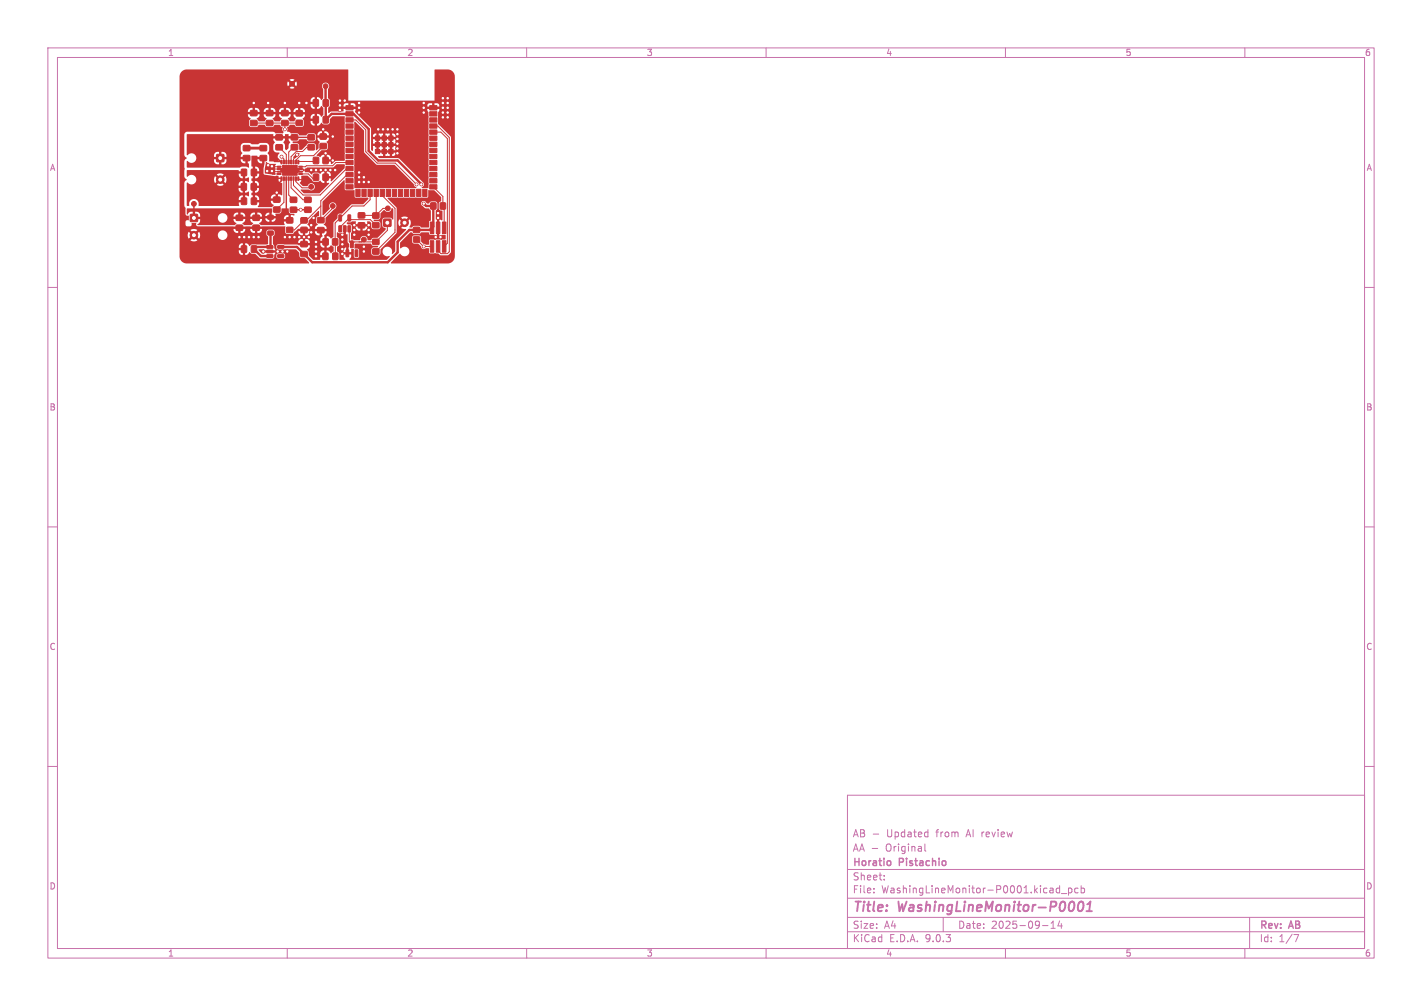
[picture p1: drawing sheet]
<svg xmlns="http://www.w3.org/2000/svg" width="297mm" height="210mm" viewBox="0 0 297 210" stroke-linecap="round" stroke-linejoin="round" font-family="sans-serif">
<defs><g id="words">
<g font-size="2.8" fill="#c872ab">
<text x="178" y="190.9">Title:</text>
<text x="187.7" y="190.9">WashingLineMonitor-P0001</text>
</g>
<g font-size="2.1" fill="#c872ab">
<text x="178" y="178">AA -</text>
<text x="178" y="175">AB -</text>
<text x="185" y="178">Original</text>
<text x="185.2" y="175">Updated</text>
<text x="195.7" y="175">from</text>
<text x="202.1" y="175">AI review</text>
<text x="178" y="184">Sheet:</text>
<text x="178" y="181.2">Horatio</text>
<text x="187.9" y="181.2">Pistachio</text>
<text x="178" y="186.7">File:</text>
<text x="184.1" y="186.7">WashingLineMonitor-P0001.kicad_pcb</text>
<text x="178" y="196.9">KiCad</text>
<text x="178" y="194.1">Size:</text>
<text x="184.7" y="194.1">A4</text>
<text x="185.7" y="196.9">E.D.A.</text>
<text x="193.3" y="196.9">9.0.3</text>
<text x="200" y="194.1">Date:</text>
<text x="207" y="194.1">2025-09-14</text>
<text x="263" y="194.3">Rev:</text>
<text x="263" y="196.9">Id:</text>
<text x="267.1" y="196.9">1/7</text>
<text x="269.4" y="194.3">AB</text>
</g>
<g font-size="1.8" fill="#c872ab">
<text x="35" y="11.9">1</text>
<text x="85" y="11.9">2</text>
<text x="135" y="11.9">3</text>
<text x="185" y="11.9">4</text>
<text x="235" y="11.9">5</text>
<text x="285" y="11.9">6</text>
<text x="10.3" y="35.9">A</text>
<text x="285.4" y="35.9">A</text>
<text x="10.3" y="85.9">B</text>
<text x="285.3" y="85.9">B</text>
<text x="10.3" y="135.9">C</text>
<text x="285.3" y="135.9">C</text>
<text x="10.3" y="185.9">D</text>
<text x="285.3" y="185.9">D</text>
<text x="35" y="199.9">1</text>
<text x="85" y="199.9">2</text>
<text x="135" y="199.9">3</text>
<text x="185" y="199.9">4</text>
<text x="235" y="199.9">5</text>
<text x="285" y="199.9">6</text>
</g>
</g></defs>
<g fill="none" stroke="#c872ab" stroke-width=".21">
<path d="M10 10h277v190h-277zM12 12h273v186h-273zM60 10v2M110 10v2M160 10v2M210 10v2M260 10v2M10 60h2M285 60h2M10 110h2M285 110h2M10 160h2"/>
<path d="M177 166h108v32h-108zM182.2 177.1h1.1M182.4 174.1h1.1M193.2 176.2v1.3l.2 .2M193.7 173.7l.1 .1M193.8 173.2v1.5M193.8 174.6l-.1 .1M285 160h2M60 198v2M110 198v2M160 198v2M177 194.5h108"/>
<path d="M177 191.5h108M177 187.5h108M177 181.5h108M182.5 186.3v.1M182.5 185.5v.1M184.7 183.6v.1M184.7 182.8v.1M197 191.5v3M210 198v2M217.7 193.2h1.2M219.5 193.8h.9M219.5 192.7l.5-.4v1.5"/>
<path d="M221.3 192.2l-.3 1.1h.9M221.3 184.9v1.5M221.3 185.5l-.4-.1-.3 .3 .1 .6h.6M221.7 192.8v1M221.7 186.5h1.1M223.2 185.5l.4-.1 .3 .3-.2 .6h-.5M223.2 185.4v1.5M225.2 185.5l-.5-.1-.2 .3 .1 .6h.6M225.8 185.5l.4-.1 .3 .3-.1 .6h-.6M225.8 184.9v1.5M260 198v2M261 191.5v6.5"/>
<path d="M270.2 195.1h1l-.6 1.5"/>
</g>
<path d="M225.4 188.4l.5-.2a1.19 1.19 0 0 1-.4 2l-.3-.2a1.69 1.69 0 0 1 .2-1.6zM226.9 190.2h1.2M227.1 188.8l.6-.6-.2 2" fill="none" stroke="#c872ab" stroke-width=".4"/>
<path d="M185.9 179.8l.2 .2-.2 .6" fill="none" stroke="#c872ab" stroke-width=".3"/>
<g fill="#c83434" stroke="#c83434" stroke-width=".21">
<path d="M77.9 50h1.2v1h-1.2z"/>
<path d="M77.9 52h1.2v1h-1.2z"/>
<path d="M67.5 20.8h1.1v1.4h-1.1z"/>
<path d="M65.4 20.8h1.1v1.4h-1.1z"/>
<path d="M52.8 47h1.4v1.1h-1.4z"/>
<path d="M52.8 44.9h1.4v1.1h-1.4z"/>
<path d="M50.4 35.3h1.1v1.4h-1.1z"/>
<path d="M52.5 35.3h1.1v1.4h-1.1z"/>
<path d="M64.3 30.2h1.4v1.1h-1.4z"/>
<path d="M64.3 28.2h1.4v1h-1.4z"/>
<path d="M74.8 44.4h1.4v1.1h-1.4z"/>
<path d="M74.8 46.5h1.4v1.1h-1.4z"/>
<path d="M69.5 52.8h1.1v1.4h-1.1z"/>
<path d="M67.4 52.8h1.1v1.4h-1.1z"/>
<path d="M66.3 45.4h1.4v1.1h-1.4z"/>
<path d="M66.3 47.5h1.4v1.1h-1.4z"/>
<path d="M61.9 25.1h1.2v1.1h-1.2z"/>
<path d="M61.9 23.1h1.2v1.1h-1.2z"/>
<path d="M59.9 45.5h1.2v1h-1.2z"/>
<path d="M59.9 47.5h1.2v1h-1.2z"/>
<path d="M58 36.2h.7v.2h-.7z"/>
<path d="M58.7 36.9h.2v.8l-.2-.1z"/>
<path d="M59.2 36.9h.2v.8l-.2-.1z"/>
<path d="M59.7 36.9h.2v.8l-.2-.1z"/>
<path d="M60.2 36.9h.2v.8l-.2-.1z"/>
<path d="M60.7 36.9h.2v.8l-.2-.1z"/>
<path d="M61.2 36.9h.2v.8l-.2-.1z"/>
<path d="M61.7 36.9h.2v.8l-.2-.1z"/>
<path d="M62.2 36.9h.2v.8l-.2-.1z"/>
<path d="M62.4 36.2h.7v.2h-.7z"/>
<path d="M62.4 34.7h.7v.2h-.7z"/>
<path d="M62.2 33.5h.2v.7h-.2z"/>
<path d="M61.7 33.5h.2v.7h-.2z"/>
<path d="M61.2 33.5h.2v.7h-.2z"/>
<path d="M60.7 33.5h.2v.7h-.2z"/>
<path d="M60.2 33.5h.2v.7h-.2z"/>
<path d="M59.7 33.5h.2v.7h-.2z"/>
<path d="M59.2 33.5h.2v.7h-.2z"/>
<path d="M58.7 33.5h.2v.7h-.2z"/>
<path d="M58 34.7h.7v.2h-.7z"/>
<path d="M58 35.7h.6l.1 .2h-.7z"/>
<path d="M62.4 35.7h.7v.2h-.7z"/>
<path d="M59 34.5h3.1v.7h.4v.7h-.4v.7h-3.1v-.7h-.4v-.7h.4z"/>
<path d="M58 35.2h.6l.1 .1-.7 .1z"/>
<path d="M62.4 35.2h.7v.1l-.7 .1z"/>
<path d="M50.4 41.3h1.1v1.4h-1.1z"/>
<path d="M52.5 41.3h1.1v1.4h-1.1z"/>
<path d="M86.4 47.5h1.2v1h-1.2z"/>
<path d="M86.4 49.5h1.2v1h-1.2z"/>
<path d="M57.1 43.2h1.4v1.1h-1.4z"/>
<path d="M57.1 41.2h1.4v1h-1.4z"/>
<path d="M60.6 41.2h1.4v1h-1.4z"/>
<path d="M60.6 43.3h1.4v1h-1.4z"/>
<path d="M56 48.3h1v.7h-1z"/>
<path d="M56 45h1v.7h-1z"/>
<path d="M80.2 45.8h1.4v1.4h-1.4z"/>
<path d="M66.9 28h1.2v1h-1.2z"/>
<path d="M66.9 30h1.2v1h-1.2z"/>
<path d="M52.3 23.1h1.4v1h-1.4z"/>
<path d="M52.3 25.2h1.4v1h-1.4z"/>
<path d="M67.5 24.3h1.1v1.4h-1.1z"/>
<path d="M65.4 24.3h1.1v1.4h-1.1z"/>
<path d="M50.4 38.3h1v1.4h-1z"/>
<path d="M52.5 38.3h1v1.4h-1z"/>
<path d="M67.5 49.9h1v1.2h-1z"/>
<path d="M69.5 49.9h1v1.2h-1z"/>
<path d="M90 42.4h1v1.2h-1z"/>
<path d="M92 42.4h1v1.2h-1z"/>
<path d="M50.8 32.5h1.4v1h-1.4z"/>
<path d="M50.8 30.4h1.4v1h-1.4z"/>
<path d="M77.9 46.5h1.2v1h-1.2z"/>
<path d="M77.9 44.5h1.2v1h-1.2z"/>
<path d="M70.8 47.2h.5v1.2l-.5-.1z"/>
<path d="M71.7 47.2h.6l-.1 1.2-.5-.1z"/>
<path d="M72.7 47.2h.5v1.2l-.5-.1z"/>
<path d="M72.7 44.9h.5v1.3l-.5-.1z"/>
<path d="M70.8 44.9h.5v1.3l-.5-.1z"/>
<path d="M49.3 47h1.4v1.1h-1.4z"/>
<path d="M49.3 44.9h1.4v1.1h-1.4z"/>
<path d="M54.3 30.4h1.4v1h-1.4z"/>
<path d="M54.3 32.5h1.4v1h-1.4z"/>
<path d="M50.4 51.3h1.1v1.4h-1.1z"/>
<path d="M52.5 51.3h1.1v1.4h-1.1z"/>
<path d="M58.8 23.1h1.4v1h-1.4z"/>
<path d="M58.8 25.2h1.4v1h-1.4z"/>
<path d="M62.8 50.4h1.4v1.1h-1.4z"/>
<path d="M62.8 52.5h1.4v1.1h-1.4z"/>
<path d="M62.9 45.5h1.2v1h-1.2z"/>
<path d="M62.9 47.5h1.2v1h-1.2z"/>
<path d="M67.5 36.4h1v1.2h-1z"/>
<path d="M65.5 36.4h1v1.2h-1z"/>
<path d="M63.6 41.2h1.4v1h-1.4z"/>
<path d="M63.6 43.3h1.4v1h-1.4z"/>
<path d="M60.8 30.2h1.4v1.1h-1.4z"/>
<path d="M60.8 28.2h1.4v1h-1.4z"/>
<path d="M55.7 51.3h1.2l.1 .5h-1.2z"/>
<path d="M55.7 52.2h1.2l.1 .5-1.2 .1z"/>
<path d="M55.7 53.2h1.2l.1 .5h-1.2z"/>
<path d="M58 53.2h1.2l.1 .5h-1.2z"/>
<path d="M58 51.3h1.2l.1 .5h-1.2z"/>
<path d="M55.7 23.1h1.3v1h-1.3z"/>
<path d="M55.7 25.2h1.3v1h-1.3z"/>
<path d="M89.9 50.3h.7v2.4h-.7z"/>
<path d="M89.9 46.4h.7v2.4h-.7z"/>
<path d="M91.1 50.3h.8v2.4h-.8z"/>
<path d="M91.1 46.4h.8v2.4h-.8z"/>
<path d="M92.4 50.3h.7v2.4h-.7z"/>
<path d="M92.4 46.4h.7v2.4h-.7z"/>
<path d="M72.3 22.1h1.5v.9h-1.5z"/>
<path d="M72.3 23.3h1.5v.9h-1.5z"/>
<path d="M72.3 24.6h1.5v.9h-1.5z"/>
<path d="M72.3 25.9h1.5v.9h-1.5z"/>
<path d="M72.3 27.1h1.5v.9h-1.5z"/>
<path d="M72.3 28.4h1.5v.9h-1.5z"/>
<path d="M72.3 29.7h1.5v.9h-1.5z"/>
<path d="M72.3 30.9h1.5v.9h-1.5z"/>
<path d="M72.3 32.2h1.5v.9h-1.5z"/>
<path d="M72.3 33.5h1.5v.9h-1.5z"/>
<path d="M72.3 34.8h1.5v.9h-1.5z"/>
<path d="M72.3 36h1.5v.9h-1.5z"/>
<path d="M72.3 37.3h1.5v.9h-1.5z"/>
<path d="M72.3 38.6h1.5v.9h-1.5z"/>
<path d="M74.3 39.5h.9v1.5h-.9z"/>
<path d="M75.6 39.5h.9v1.5h-.9z"/>
<path d="M76.9 39.5h.9v1.5h-.9z"/>
<path d="M78.1 39.5h.9v1.5h-.9z"/>
<path d="M79.4 39.5h.9v1.5h-.9z"/>
<path d="M80.7 39.5h.9v1.5h-.9z"/>
<path d="M81.9 39.5h.9v1.5h-.9z"/>
<path d="M83.2 39.5h.9v1.5h-.9z"/>
<path d="M84.5 39.5h.9v1.5h-.9z"/>
<path d="M85.7 39.5h.9v1.5h-.9z"/>
<path d="M87 39.5h.9v1.5h-.9z"/>
<path d="M88.3 39.5h.9v1.5h-.9z"/>
<path d="M89.7 38.6h1.5v.9h-1.5z"/>
<path d="M89.7 37.3h1.5v.9h-1.5z"/>
<path d="M89.7 36h1.5v.9h-1.5z"/>
<path d="M89.7 34.8h1.5v.9h-1.5z"/>
<path d="M89.7 33.5h1.5v.9h-1.5z"/>
<path d="M89.7 32.2h1.5v.9h-1.5z"/>
<path d="M89.7 30.9h1.5v.9h-1.5z"/>
<path d="M89.7 29.7h1.5v.9h-1.5z"/>
<path d="M89.7 28.4h1.5v.9h-1.5z"/>
<path d="M89.7 27.1h1.5v.9h-1.5z"/>
<path d="M89.7 25.9h1.5v.9h-1.5z"/>
<path d="M89.7 24.6h1.5v.9h-1.5z"/>
<path d="M89.7 23.3h1.5v.9h-1.5z"/>
<path d="M89.7 22.1h1.5v.9h-1.5z"/>
<path d="M78.4 28.4h.9v.9h-.9z"/>
<path d="M79.8 28.4h.9v.9h-.9z"/>
<path d="M81.2 28.4h.9v.9h-.9z"/>
<path d="M78.4 29.8h.9v.9h-.9z"/>
<path d="M79.8 29.8h.9v.9h-.9z"/>
<path d="M81.2 29.8h.9v.9h-.9z"/>
<path d="M78.4 31.2h.9v.9h-.9z"/>
<path d="M79.8 31.2h.9v.9h-.9z"/>
<path d="M81.2 31.2h.9v.9h-.9z"/>
<path d="M72.3 52.2h.5v1.4l-.5-.1z"/>
<path d="M74.2 52.2h.5v1.4l-.5-.1z"/>
<path d="M73.2 50.3l.6 .1-.1 1.3-.5-.1z"/>
<path d="M45.3 32.3h1.4v1.4h-1.4z"/>
<path d="M57.6 30.2h1.4v1.1h-1.4z"/>
<path d="M57.6 28.2h1.4v1h-1.4z"/>
<path d="M67.5 32.9h1v1.2h-1z"/>
<path d="M65.5 32.9h1v1.2h-1z"/>
<path d="M39.8 44.8h1.4v1.4h-1.4z"/>
<circle cx="69.5" cy="43" r=".5"/>
<circle cx="81" cy="43.5" r=".5"/>
<circle cx="40.5" cy="42.5" r=".5"/>
<circle cx="84.5" cy="46.5" r=".8"/>
<circle cx="68" cy="18" r=".5"/>
<circle cx="76" cy="50" r=".5"/>
<circle cx="61" cy="17.5" r=".5"/>
<circle cx="65" cy="39" r=".5"/>
<circle cx="46" cy="37.5" r=".8"/>
<circle cx="40.5" cy="49.1" r=".8"/>
<circle cx="67.5" cy="27" r=".3"/>
<circle cx="83" cy="27" r=".3"/>
<circle cx="62.5" cy="21.5" r=".3"/>
<circle cx="50" cy="49.5" r=".3"/>
<circle cx="92.5" cy="23.5" r=".3"/>
<circle cx="66" cy="50.5" r=".3"/>
<circle cx="59" cy="52.5" r=".3"/>
<circle cx="75" cy="21.5" r=".3"/>
<circle cx="65" cy="48.5" r=".3"/>
<circle cx="69.5" cy="33.5" r=".3"/>
<circle cx="76" cy="38" r=".3"/>
<circle cx="68" cy="35.5" r=".3"/>
<circle cx="70" cy="35.5" r=".3"/>
<circle cx="58" cy="52.5" r=".3"/>
<circle cx="77" cy="47" r=".3"/>
<circle cx="69" cy="35.5" r=".3"/>
<circle cx="91" cy="49.5" r=".3"/>
<circle cx="71.5" cy="52" r=".3"/>
<circle cx="77" cy="49" r=".3"/>
<circle cx="55" cy="52.5" r=".3"/>
<circle cx="71.5" cy="51" r=".3"/>
<circle cx="56" cy="34.5" r=".3"/>
<circle cx="77" cy="38" r=".3"/>
<circle cx="56.8" cy="34.7" r=".3"/>
<circle cx="76" cy="37" r=".3"/>
<circle cx="68" cy="32" r=".3"/>
<circle cx="61.5" cy="49.5" r=".3"/>
<circle cx="74" cy="47" r=".3"/>
<circle cx="71" cy="23" r=".3"/>
<circle cx="65" cy="47" r=".3"/>
<circle cx="54" cy="49.5" r=".3"/>
<circle cx="74" cy="49" r=".3"/>
<circle cx="82" cy="27" r=".3"/>
<circle cx="83" cy="29" r=".3"/>
<circle cx="63.5" cy="49.5" r=".3"/>
<circle cx="92.5" cy="24.5" r=".3"/>
<circle cx="75" cy="37" r=".3"/>
<circle cx="75" cy="22.5" r=".3"/>
<circle cx="66" cy="35.5" r=".3"/>
<circle cx="91.5" cy="45.5" r=".3"/>
<circle cx="91.5" cy="44.5" r=".3"/>
<circle cx="52" cy="49.5" r=".3"/>
<circle cx="88.5" cy="23.5" r=".3"/>
<circle cx="92" cy="49.5" r=".3"/>
<circle cx="80" cy="27" r=".3"/>
<circle cx="93.5" cy="22.5" r=".3"/>
<circle cx="71.5" cy="53" r=".3"/>
<circle cx="59.5" cy="21.5" r=".3"/>
<circle cx="76" cy="52.5" r=".3"/>
<circle cx="60" cy="52.5" r=".3"/>
<circle cx="92.5" cy="21.5" r=".3"/>
<circle cx="83" cy="32" r=".3"/>
<circle cx="60.5" cy="49.5" r=".3"/>
<circle cx="83" cy="28" r=".3"/>
<circle cx="62.1" cy="32.3" r=".3"/>
<circle cx="66" cy="53.5" r=".3"/>
<circle cx="75" cy="23.5" r=".3"/>
<circle cx="75" cy="38" r=".3"/>
<circle cx="64.5" cy="49.5" r=".3"/>
<circle cx="88.5" cy="22.5" r=".3"/>
<circle cx="71.5" cy="50" r=".3"/>
<circle cx="66" cy="52.5" r=".3"/>
<circle cx="51" cy="49.5" r=".3"/>
<circle cx="65" cy="35.5" r=".3"/>
<circle cx="55.8" cy="35.7" r=".3"/>
<circle cx="79" cy="27" r=".3"/>
<circle cx="71" cy="21" r=".3"/>
<circle cx="59.5" cy="49.5" r=".3"/>
<circle cx="71" cy="22" r=".3"/>
<circle cx="72" cy="21" r=".3"/>
<circle cx="83" cy="31" r=".3"/>
<circle cx="56.8" cy="35.7" r=".3"/>
<circle cx="93.5" cy="21.5" r=".3"/>
<circle cx="71.5" cy="49" r=".3"/>
<circle cx="88.5" cy="21.5" r=".3"/>
<circle cx="83" cy="30" r=".3"/>
<circle cx="74" cy="48" r=".3"/>
<circle cx="66" cy="51.5" r=".3"/>
<circle cx="92.5" cy="20.5" r=".3"/>
<circle cx="76" cy="51.5" r=".3"/>
<circle cx="64" cy="21.5" r=".3"/>
<circle cx="67" cy="35.5" r=".3"/>
<circle cx="93.5" cy="23.5" r=".3"/>
<circle cx="56" cy="21.5" r=".3"/>
<circle cx="93.5" cy="24.5" r=".3"/>
<circle cx="65.5" cy="45.5" r=".3"/>
<circle cx="75" cy="36" r=".3"/>
<circle cx="62.5" cy="49.5" r=".3"/>
<circle cx="53" cy="21.5" r=".3"/>
<circle cx="93.5" cy="20.5" r=".3"/>
<circle cx="81" cy="27" r=".3"/>
<circle cx="69.5" cy="28.5" r=".3"/>
<circle cx="53" cy="49.5" r=".3"/>
<circle cx="77" cy="48" r=".3"/>
<circle cx="92.5" cy="22.5" r=".3"/>
<circle cx="88.5" cy="42.5" r=".3"/>
<circle cx="88" cy="38.5" r=".3"/>
<circle cx="62.8" cy="43.8" r=".3"/>
<circle cx="57.8" cy="40.2" r=".3"/>
<circle cx="59.5" cy="27" r=".3"/>
<circle cx="58.8" cy="32.7" r=".3"/>
<circle cx="88.5" cy="51.4" r=".3"/>
<circle cx="87" cy="38.5" r=".3"/>
</g>
<path d="M57.3 33.7h1.3M57.8 37.2h1v.5l-.5 .5M57.9 33.1l.9 .8M58.3 28.7h6M59.8 37.2v6.5l-.5 .5M40.5 42.7v2.8M61.3 43.8h3" fill="none" stroke="#c83434" stroke-width=".3"/>
<g fill="none" stroke="#c83434" stroke-width=".21">
<path d="M56.8 36.2l1.6 .1M57.3 35.2l1.1 .1M57.3 34.7l1.1 .1M57.3 35.7l.1 .1h1M58.3 30.7l1.5 1.5v1.7M58.8 32.7l.5 .5v.7M59.3 37.2v5l-1.5 1.5M59.5 25.7v1.3M60.3 37.2v3.5l1 1M60.8 37.2v2l2.5 2.5h1M61.3 30.7l-1 1v2.2M61.8 37.2v.7l1.3 1.3h1.9"/>
<path d="M62.1 32.3l-.8 .9v.7M62.3 37.2l.3 .3h1.4M62.5 25.7h-9.5M62.7 36.3h1.7l.9 .9h.5M62.7 35.3h.6l.2 .2M63.5 35.5l-.3 .3h-.5M63.5 35.5h1M65 30.7h-.9l-.9 .9h-1.3l-1.1 1.1v1.2M65.8 33.7h-3.3l-.2 .2M67.5 30.5l-2 2h-2.8l-.9 .9v.5M73 35.2h-.6l-5.5 5.5h-3.6l-2-2v-1.5M73 33.9h-2.8l-.7 .7h-5.5l-.2 .2h-1.1"/>
<path d="M73 25h1.3l2.1 2.1v4.6l2.4 2.4h3.8l4.4 4.4M73 36.5h-.5l-5.5 5.4v4.1l2.5-2.5v-.5M90.5 26.3h.9l2.4 2.4v23.9l-.4 .4h-1.3l-.6-.6v-.9M90.5 39l2 2v2.6M90.5 27.6h1.6l1.3 1.3v21.9l-.6 .7M67 43l-3 3h-.5l-2 2h-1M70 51h.1M75.5 45h3M76 50l-.5 .5M77.3 40.3v1.4l-1.3 1.3h-2.5l-3.5 3.6v6.9M78.5 47l-1.1-1.1h-4.1l-.4-.4-1.9 1.9v.4M79 40.6l-.4-.3-.1 4.7"/>
<path d="M79.8 40.3v.5l2.7 2.7v5l-4 4M80.4 46.5h.5v1.6l-2.4 2.4h-4.5l-.5 .5-.6-.5v-2.7M80.5 43.5h-.5l-1.5 1.5M87 50l1.5 1.5h1.7M92.5 43.5l.3 .3v3.8"/>
</g>
<path d="M68 18.2v6.8l1.3-1.2h4.5l3.2 3.1v4.6l2 2h4.1l4.9 5M56.5 48.7v2.7l-.1 .2h-2.9l-.5 .4 1.5 1.5h1.9M88.5 42.5l.5 .5h1.5v4.3l-.7 .7h-4.3l-2.4 2.4v2.3l-2.1 2h-15.8l-3.2-3.1h-3.4" fill="none" stroke="#c83434" stroke-width=".5"/>
<path d="M51.5 30.9h3.5" fill="none" stroke="#c83434" stroke-width=".6"/>
<g fill="#c83434">
<path d="M39 28.1l18-.1 .1 .4h2.4v-.4h.7l.1 .4h.7v.5h-.7l.3 .8-.3 .6v.6l-.5 .4-.3-.2v-.8l-.3-.6 .3-.4v-.4h-2.4l.3 .8-.3 .6v.8a.74 .74 0 0 0 .7 .7h.5l.1 .2a1.28 1.28 0 0 0-.2 1.5l-.2 .3-1.8-.2v-1.1l-.3-.6 .3-.5v-1l-.4-.5-1.3-.1-.6 .3h-1.3l-.5-.3h-1.1l-.4 .2-.3 .4v1l.3 .6-.3 .3v.5h1.1l.1 .2 .2 .1v1l.3 .1-.1 .8-.5-.2h-.9l-.5 .2h-10.9l-.1-.1v-1.2l.2-.1a1 1 0 0 0 1.6 0h3.9l.2 .4a2.36 2.36 0 0 0 2.2 0l.2-.6h3l.3 .5 .6 .2 .1-.8h-1v.1l-4-.1v1h-.6v-1h-1v.3h-3.9l.2-.6h4.7a.3 .3 0 0 0 .4 .3 .3 .3 0 0 0 .1-.5h1.1a.85 .85 0 0 0-1-1.1v1.1l-.4-.1-.2 .3h-4.7l-.2-.6h3.9v.4h1v-1.1l-.7 .2-.3 .5h-3.9a1.1 1.1 0 0 0-1.7 0z"/>
<path d="M52.5 32.6l1.2-.1 .1 .3h1.1l.1 .2 .2 .1-.2 2.1 .1 1.2 2.3 .4 .7-.1 .1 1a.72 .72 0 0 0 .7 .5v2.5l-.9-.1v.9l-.2 .2v.2h-1.2a.92 .92 0 0 0 .6 .9l-.4 .5-2.8-.1-.2-.1 .3-.5v-.3l-1-.1-.3-.4h1.3v-.5l3.4 .1v-.8a.79 .79 0 0 0-.9 .7h-2.5l-.3-.4-.5-.1v1h-.5v-1l-.3-.1v-.4l.7-.1a.78 .78 0 0 0 .9-.9h-.9v.9h-.5v-1.4h1.4a.79 .79 0 0 0-.9-1v1h-.5v-1l-.2-.1v-.4l.8-.1a.78 .78 0 0 0 .8-.9h-.8v.9h-.5v-1.4h1.3a.79 .79 0 0 0-.8-1v1h-.5v-1l-.3-.1v-1.3h1.3a.79 .79 0 0 0 .9 .7v-.8l-2.2 .1z"/>
<path d="M39 43.6l17.7-.1 .2 .8-.2 .8h.9v-.5l1-.2 .2-.9h1.4l.3 1 1 .2-.1 .3-.7-.1v1l-.2 .1-.1 .2-1.1 .1 .1 .7h-4.9l-.4-.3 .1-.2a.75 .75 0 0 0 .5-.8h-2.4a.92 .92 0 0 0 .6 .9l-.4 .4h-1.5l-.4-.3 .1-.2a.75 .75 0 0 0 .5-.8h-2.4a.92 .92 0 0 0 .6 .9l-.4 .4h-7.7l-.1-.2a.86 .86 0 0 0 .6-1h-1.1l.1-.2h4.7a1 1 0 0 0 1 .9 1 1 0 0 0 1-.9h7.9a.73 .73 0 0 0 .8 .7h.5a.73 .73 0 0 0 .9-.7l2.6 .2v-.9a.78 .78 0 0 0-.9 .7h-2.6v.7h-.5l.1-.7h-8.8l-.1-.5h1.4v.1l7.5-.1v-.7a.73 .73 0 0 0-.9 .7h-.7a.78 .78 0 0 0-.9-.7v.8h-.6v-.8a.79 .79 0 0 0-.9 .7h-1.1a.79 .79 0 0 0-1-.7v.8h-.5v-.8a.79 .79 0 0 0-.9 .7h-1.4a1 1 0 0 0-1.2-.6 1 1 0 0 0-.7 1.1h-4.7l-.1-.3h1.1a.85 .85 0 0 0-1.1-1.1v1.1h-.4v-1.1a.98 .98 0 0 0-1.2 .6l-.1-.1z"/>
<path d="M39 35.6l10.8-.1 .1 .3h.9l.2 .2 .2 .1v1.1l.6-.2 .2 .1-.1 .9-.7-.2v2.4l.8-.2v.9l-.8-.1v1.1l-.2 .1-.1 .2-1 .1v.7h-8.4a1.04 1.04 0 0 0-.9-1.4 1.04 1.04 0 0 0-1.1 1.2l-.1 .2-.4-.1v-1.4h10.9v.3h.8v-1a.75 .75 0 0 0-.8 .7h-10.9v-2h10.8a.75 .75 0 0 0 .9 .7v-.9h-.9v.2h-10.8v-.9h6.3a1.29 1.29 0 0 0 1.4 0l-.1-.1h3.2v.3h.9v-1a.75 .75 0 0 0-.9 .7h-3.2l-.6-.6-.7 .7h-6.3l.1-.5a1.08 1.08 0 0 0 1.2 .4 1.08 1.08 0 0 0 .7-1.1h3.7l.2 .8 .7-.7 .4 .3 .4-.3 .7 .7a1.29 1.29 0 0 0 0-1.4l-.7 .7-.4-.3-.4 .3-.7-.7-.2 .6h-3.7a1.06 1.06 0 0 0-.8-.9 1.06 1.06 0 0 0-1.1 .4l-.1-.5h6.3l.7 .7 .6-.6h3.3a.75 .75 0 0 0 .8 .7v-.9h-.8v.2h-3.3l.1-.1a1.29 1.29 0 0 0-1.4 0h-6.3z"/>
<path d="M55.5 34.2h2.2l-.3 .5 .1 1.8-2.2-.3z"/>
<path d="M37.9 15l.5-.4 .6-.1h33.6l.1 .1v6.4h18.1v-6.4l2.6-.1a1.5 1.5 0 0 1 1.6 1.5v37.5a1.5 1.5 0 0 1-1.5 1.5h-11.8v-.2l1.8-1.8a1.05 1.05 0 0 0 1.5 .4 1.05 1.05 0 0 0 .2-1.6 1.05 1.05 0 0 0-1.6 .1v-1.3l2.1-2.1h.4l.3 .3 1.1 .1 .5-.4h1.5l.3 .5h.8l.6 .3v-3.4l-.2-.2v-1.7l.3-.4v-1.2l-.3-.3-.9-.1-.5 .5h-.4a.68 .68 0 0 0-.6-.5 .68 .68 0 0 0-.7 .4l.2 .4 .6 .6 .9 .1 .4 .5v2l-.4 .3v1.1l-1.6 .1-.5-.4-1.1 .1-.4 .3-.5-.1a1.33 1.33 0 0 0 .1-1.6l-.8 .7a.3 .3 0 0 0-.3-.3 .3 .3 0 0 0-.3 .3 .3 .3 0 0 0 .4 .3l-.8 .8 1 .2v.2l-2.1 2.1-.2 2.4-.5 .5-.2-.1a1.01 1.01 0 0 0-.8-1.4 1.01 1.01 0 0 0-1.1 1.2 1.01 1.01 0 0 0 1.4 .7l.1 .2-.7 .6h-7.6l-.1-.1 .3-.4v-.6h-1.6l.1 .6 .3 .5h-1.2v-1.3l-.5-.4v-.3h1.3v.4h.6v-1l-.4 .3-.2 .3h-1.3v-.7l.4-.4 .1-1.1-.2-.3-.3-.2v-1l.9 .2 .4 .2 .1-1.1h.4l.1 1.1 .3 .1v1.5l.3 .5-.1 1.6h.5l.1-.6h.5v1.5l.2 .3h.6l.3-.3-.1-1.5-.9-.2 .1-.8 .1-.1h3.2l.5 .4 1 .1-.1 .2-1.1 .2-.2 1.1 .4 .4h1.2l.3-.3 .1-1 3.3-3.4 .1-2.2h.3l.2 .8 .7-.7-.7-.7-.2 .6h-.3v-1h.9l.7 .7 .7-.7a1.29 1.29 0 0 0-1.4 0h-.9l-.1-2-1.8-1.9v-.2h8.2l.2-.3 .1-1.3h1.2l1.4 1.5v.8l-.4 .4-.1 1.1a.69 .69 0 0 0 .8 .5v2l-.7-.1v3.4l.7-.3h.6l.1 .9-.9 .2-2.4-.1-.2 .2v.8l-.6 .1-.6-.2-.4-.4-.1-1-.2-.3-1.2-.1-.3 .2-.2 .3 .2 1.1 1.2 .2 .5 .6a.58 .58 0 0 0 .5 .5 .58 .58 0 0 0 .6-.2l.6 .1v.8l.2 .2h1.7l.6 .4h1.5l.6-.7v-23.9l-2.7-2.8v-2.5l.2-.6h-2.4l.2 .6v1v14.8l-.1 .1h-1.3v-.3a.55 .55 0 0 0 .4-.4 .55 .55 0 0 0-.2-.6l-5-5h-4l-.3-.3 .1-.1 .5-.1 2.3 .1a.56 .56 0 0 0 .7-.7h-.7v.7h-.5v-.7h-.9v.7h-.5v-.7h-1l-.4-.4v-.1h4v-.9h-.7v.9h-.5v-.9h-.9v.9h-.5v-.9h-.9v.9h-.5v-.9h-.7v.9l-.2 .1-.2-.3v-1.9h.4v.7h4.7v-.9h-.7v.9h-.5v-.9h-.9v.9h-.5v-.9h-.9v.9h-.5v-.9h-.7v.2h-.4v-1h.4v.3h4.7a.56 .56 0 0 0-.7-.7v.7h-.5v-.7h-.9v.7h-.5v-.7h-.9v.7h-.5v-.7h-.4l-.3 .4h-.4l-.1-1.7-3.2-3.2v-.6h-2.5v.5h-2.5l-.5 .3-.2-.1 .1-1 .3-.5h2.8v.3h2.5v-.3h15.1v.3h2.4v-.5l-.3-.2h-.6v.7h-.6v-.7h-.7l-.2 .4h-15.1l-.1-.3-.3-.1h-.6v.7h-.5v-.7h-.7l-.3 .4h-2.8v-1.1l-.4-.4v-2a.76 .76 0 0 0 0-1.1 .76 .76 0 0 0-1.1 .1 .76 .76 0 0 0 .1 1.1v1.9l-.3 .4-.2-.1a.75 .75 0 0 0-.8-.5v2.4l.6-.1 .3-.5 .4 .4v1.5l-.3 .4-.6-.6h-.4v2.4a.92 .92 0 0 0 .9-.6l.5 .4 1-.1 .3-.3v-.7l.6-.6h2.4l.1 .1v9.1l-2 .1-.8 .6-.1-.4h-1l-.4-.4v-.1h1.4a.78 .78 0 0 0-.9-1v1h-.5v-1l-.4 .1-.4 .4-.8-.4 1-1 1-.1 .3-.2v-1.1l-.2-.4 .4-.4 .1-.4h-2.4l.1 .4 .4 .4-.2 .4-.1 1-.4 .4-.1-.1v-1l-.4-.4-1.3 .1-1.2 1.2-.5 .1-.3-1.2-1.1-.2-.1-.3 1.1-.1 .4-.4h1.3l.5 .4h1.2l.4-.4-.1-1h.4v.2h2.4a.78 .78 0 0 0-1-.9v.9h-.4v-.9h-.3l-.5 .3-.2 .4h-.4l-.3-.3h-1.1l-.6 .5h-1.3l-.5-.5-1.3 .1-.3-.3-.5-.2v-.8l.6-.6 .9 .1 .4 .4h1.2l.3-.3 .1-.7h1.4a.75 .75 0 0 0 .8 .7v-.9h-.8v.2h-1.4l-.3-.7 .3-.3h1.4v.3h.8v-1l-.5 .1-.3 .6h-1.4l.2-.6h-2.4l.1 .4 .4 .5-.3 .5h-1l-.4-.4 .1-.2a.75 .75 0 0 0 .5-.8h-2.4l.1 .5 .5 .4-.5 .5h-1.1l-.3-.4 .5-.6v-.4h-2.4a.92 .92 0 0 0 .6 .9l-.5 .5h-1.1l-.5-.5 .5-.4 .1-.5h-2.4a.92 .92 0 0 0 .6 .9l-.4 .5v.8l.3 .4h1.3l.5-.5h1.1l.5 .5h1.1l.6-.5h1l.6 .6-.1 .5 .3 .5-.2 .3h-1.4l-.6-.4h-17.9l-.5 .3-.1 4.5 .5 .7-.4 .4-.1 .3 .1 1.5-.1 1.6 .2 .4 .3 .3-.4 .4-.1 .3v4.7l.3 .5v1.4l.6 .3v.8l-.6 .2v.8l.2 .3h.7l.3-.1 .1-.5h.8a.51 .51 0 0 0 .4 .7l18.2-.1 .1 1.3 .2 .3h1.3l.4-.4h.8a.78 .78 0 0 0 .9 .7 1.05 1.05 0 0 0 1.5-.6l1.1-.1a.79 .79 0 0 0 .9 .7v-.8l-2 .1v-.1h-.9v.8h-.6v-.8l-1.7 .1 .8-.6h2.4l-.1-.5-.4-.4 .2-.4 .1-.5 2-2 .1 .1v1l-.4 .2-.2 .3v.8l.4 .5-.5 .3-.1 .6h2.4a.92 .92 0 0 0-.6-.9l.4-.5v-.9l1.8-1.8a.78 .78 0 0 0 .3-1.1 .78 .78 0 0 0-1.2-.2 .78 .78 0 0 0 0 1.2l-1.3 1.3h-.2v-2.8l4.4-4.5 .2 .1v1.9l.2 .1h1.8l.1 1.5h2.6l.3 .2-.1 .2-1.1 1-2.4 .1-1.9 1.9h-.7l-.2 .1-.1 .9-.9 .9v3l-.5 .3-.4-.4-.5-.1v2.4l.5-.1 .5-.4 .5 .3-.1 1-.5 .4-.3-.5-.6-.1v1.1l-.2 .1-.1 .2-1 .1-.1 .4h-1.3l-1-.9v-.3h2.4v.3h.8v-1l-.5 .1-.3 .6h-2.4v-.4l-.4-.4 .1-.2a.75 .75 0 0 0 .5-.8l-5.5-.2h7.7l.3 .5 .5 .2v-.9h-.8v.2h-8.8l-.4 .4v.4l.3 .3h3.8l.7 .7 .2 .9 .9 .2 .9 .9v.2h-25.5a1.5 1.5 0 0 1-1.5-1.5v-1h12.4a.75 .75 0 0 0 .8 .7v-.9h-.8v.2h-12.4v-1h12.4v.3h.8v-1h.5v2.4l.6-.1 .3-.5 .5 .4h.7l1.1 1h2.6l.3-.3v-.4h.4v.4l.3 .3h1.2l.4-.4-.1-.4-.2-.3h-1.3l-.3 .4h-.4l.2-.5h-2.3l-.1 .1h-.4l-.7-.8h1.1l.1 .2h2.3l-.2-.5v-.5l-.3-.3v-.4l7.7 .1v-.4l-.3-.3h2.5v.3h.8v-1.2l.4-.3 .1-.5h-.9v.8l.1 .2-.3 .3-.2 .4-3.1-.1v.8h-.6v-.8a.79 .79 0 0 0-.9 .7h-5.3v-1.2l.3-.4v-.7l-.3-.3-.9-.1-.3 .2-.2 .3 .1 .6 .3 .4-.1 1.6h-3.2l-.6 .4-.5-.6h-.9a.75 .75 0 0 0-.8 .7h-12.4v-1.3h2.3a1.29 1.29 0 0 0 1.4 0l-.7-.7-.7 .7h-2.3v-1.2h1.7l.2 .8 .7-.7 .4 .3 .4-.3 .7 .7 .2-.6h3.7a1 1 0 0 0 1.5 .8 1 1 0 0 0 0-1.8 1 1 0 0 0-1.5 .8v.2h-3.7l-.2-.8-.7 .7-.4-.3-.4 .3-.7-.7-.2 .6h-1.7v-1h2.3l.7 .7 .7-.7-.1-.1h7.7l.1 .4a2.07 2.07 0 0 0 2.2 0l.1-.4h1.1a.79 .79 0 0 0 .9 .7h.8a.75 .75 0 0 0 .7-.8h-.9v.8h-.6v-.8h-.9v.1l-2.1-.1v.8h-.5v-.8h-.9v.1h-7.7l-.7-.1-.6 .2h-2.3v-24.8h14.3v.2l3.3-.2v.2h2.4v-.2h.8v.2l3-.1v.1h2.4v-.1a.78 .78 0 0 0-1-.7v.8h-.5v-.8l-.6 .1-.3 .6h-.6a.78 .78 0 0 0-1-.8v.9h-.5v-.9l-.6 .2-.3 .5h-.8a.79 .79 0 0 0-.9-.7v.9h-.5v-.9l-.7 .2-.3 .5h-.9a.79 .79 0 0 0-1-.7v.9h-.5v-.9l-.6 .2-.3 .5h-14.3v-1.2h27.4a.75 .75 0 0 0 .8 .7v-.9h-.8v.2h-27.4v-1h27.4v.3h.8v-1l-.5 .1-.3 .6h-27.4v-2.6h23l.4 .1 .6-.1-.5-.5-.5 .5h-23v-1h22.5l.1 .6 .5-.5h.8l.5 .5 .1-.4-.1-.6-.5 .5h-.8l-.5-.5-.1 .4h-22.5v-.8h23l.5 .5 .5-.5-.4-.1-.6 .1h-23l.1-1z"/>
<path d="M72.5 46.4l1.7-.2 .2 .1-.1 .5h2.4v-.6h.5l.3 .4 .2 1.1 .3 .2 1.1-.1 .3-.3v-1.1l-.3-.2-1-.1-.1-.2 1.3-.2 .2-1.2 .7-.6a.85 .85 0 0 0 .9 .3 .85 .85 0 0 0 .7-.6l.1-.2 .2 .3v2.1h-.2l-.3-.3h-1.5l-.2 .3-.1 1.3a.54 .54 0 0 0 .7 .5v.4l-1.6 1.6-1 .1-.4 .4h-.7a.82 .82 0 0 0-.8-.9 .82 .82 0 0 0-.8 .9h-1.2l-.7-.2 .2-2.5h.8a.79 .79 0 0 0 .9 .7h.5a.79 .79 0 0 0 1-.8h-1v.8h-.5v-.8l-1.7 .1-.2-.5h-.6l-.2-.2z"/>
<path d="M63.7 35.2l.5-.2h5.3l.9-.7h1.5l.1 .3v.5l-2.7 2.7-.2-.1v-.4h-.9v.9h.5l.1 .1-2 2-3.3 .1-.7-.7 .1-.2 1.6 .1a.77 .77 0 0 0 1.1-.2 .77 .77 0 0 0-.3-1.1 .77 .77 0 0 0-1.1 .5h-1l-.6-.5 .3-.6 .1-1h1.3l1.1 1.2h1.1l.4-.2 .3 .3 .4 .2h.1v-1.4h1.4a.78 .78 0 0 0-.9-1v1h-.5v-1l-.4 .1-.4 .4-.4-.2-.9-.1-.5 .4-.6-.4-.8-.1z"/>
<path d="M74 25.4h.2l1.8 1.9 .1 4.6 2.5 2.5h3.8l4 4 .2 .4 .4 .3-.1 .2h-12.8l-.1-.9z"/>
<path d="M55.5 33.9l.2-.1 .6 .4h-.8l-.2 1z"/>
<path d="M62 32h.5l.1 .1-1 .9a.24 .24 0 0 1-.3 0 .24 .24 0 0 1-.1-.3z"/>
</g>
<g fill="#fff" stroke="#fff" stroke-width=".21">
<circle cx="67.5" cy="27" r=".15"/>
<circle cx="83" cy="27" r=".15"/>
<circle cx="62.5" cy="21.5" r=".15"/>
<circle cx="50" cy="49.5" r=".15"/>
<circle cx="92.5" cy="23.5" r=".15"/>
<circle cx="66" cy="50.5" r=".15"/>
<circle cx="59" cy="52.5" r=".15"/>
<circle cx="75" cy="21.5" r=".15"/>
<circle cx="65" cy="48.5" r=".15"/>
<circle cx="69.5" cy="33.5" r=".15"/>
<circle cx="76" cy="38" r=".15"/>
<circle cx="68" cy="35.5" r=".15"/>
<circle cx="70" cy="35.5" r=".15"/>
<circle cx="58" cy="52.5" r=".15"/>
<circle cx="77" cy="47" r=".15"/>
<circle cx="69" cy="35.5" r=".15"/>
<circle cx="91" cy="49.5" r=".15"/>
<circle cx="71.5" cy="52" r=".15"/>
<circle cx="77" cy="49" r=".15"/>
<circle cx="55" cy="52.5" r=".15"/>
<circle cx="71.5" cy="51" r=".15"/>
<circle cx="56" cy="34.5" r=".15"/>
<circle cx="77" cy="38" r=".15"/>
<circle cx="56.8" cy="34.7" r=".15"/>
<circle cx="76" cy="37" r=".15"/>
<circle cx="68" cy="32" r=".15"/>
<circle cx="61.5" cy="49.5" r=".15"/>
<circle cx="74" cy="47" r=".15"/>
<circle cx="71" cy="23" r=".15"/>
<circle cx="65" cy="47" r=".15"/>
<circle cx="54" cy="49.5" r=".15"/>
<circle cx="74" cy="49" r=".15"/>
<circle cx="82" cy="27" r=".15"/>
<circle cx="83" cy="29" r=".15"/>
<circle cx="63.5" cy="49.5" r=".15"/>
<circle cx="92.5" cy="24.5" r=".15"/>
<circle cx="75" cy="37" r=".15"/>
<circle cx="75" cy="22.5" r=".15"/>
<circle cx="66" cy="35.5" r=".15"/>
<circle cx="91.5" cy="45.5" r=".15"/>
<circle cx="91.5" cy="44.5" r=".15"/>
<circle cx="52" cy="49.5" r=".15"/>
<circle cx="88.5" cy="23.5" r=".15"/>
<circle cx="92" cy="49.5" r=".15"/>
<circle cx="80" cy="27" r=".15"/>
<circle cx="93.5" cy="22.5" r=".15"/>
<circle cx="71.5" cy="53" r=".15"/>
<circle cx="59.5" cy="21.5" r=".15"/>
<circle cx="76" cy="52.5" r=".15"/>
<circle cx="60" cy="52.5" r=".15"/>
<circle cx="92.5" cy="21.5" r=".15"/>
<circle cx="83" cy="32" r=".15"/>
<circle cx="60.5" cy="49.5" r=".15"/>
<circle cx="83" cy="28" r=".15"/>
<circle cx="62.1" cy="32.3" r=".15"/>
<circle cx="66" cy="53.5" r=".15"/>
<circle cx="75" cy="23.5" r=".15"/>
<circle cx="75" cy="38" r=".15"/>
<circle cx="64.5" cy="49.5" r=".15"/>
<circle cx="88.5" cy="22.5" r=".15"/>
<circle cx="71.5" cy="50" r=".15"/>
<circle cx="66" cy="52.5" r=".15"/>
<circle cx="51" cy="49.5" r=".15"/>
<circle cx="65" cy="35.5" r=".15"/>
<circle cx="55.8" cy="35.7" r=".15"/>
<circle cx="79" cy="27" r=".15"/>
<circle cx="71" cy="21" r=".15"/>
<circle cx="59.5" cy="49.5" r=".15"/>
<circle cx="71" cy="22" r=".15"/>
<circle cx="72" cy="21" r=".15"/>
<circle cx="83" cy="31" r=".15"/>
<circle cx="56.8" cy="35.7" r=".15"/>
<circle cx="93.5" cy="21.5" r=".15"/>
<circle cx="71.5" cy="49" r=".15"/>
<circle cx="88.5" cy="21.5" r=".15"/>
<circle cx="83" cy="30" r=".15"/>
<circle cx="74" cy="48" r=".15"/>
<circle cx="66" cy="51.5" r=".15"/>
<circle cx="92.5" cy="20.5" r=".15"/>
<circle cx="76" cy="51.5" r=".15"/>
<circle cx="64" cy="21.5" r=".15"/>
<circle cx="67" cy="35.5" r=".15"/>
<circle cx="93.5" cy="23.5" r=".15"/>
<circle cx="56" cy="21.5" r=".15"/>
<circle cx="93.5" cy="24.5" r=".15"/>
<circle cx="65.5" cy="45.5" r=".15"/>
<circle cx="75" cy="36" r=".15"/>
<circle cx="62.5" cy="49.5" r=".15"/>
<circle cx="53" cy="21.5" r=".15"/>
<circle cx="93.5" cy="20.5" r=".15"/>
<circle cx="81" cy="27" r=".15"/>
<circle cx="69.5" cy="28.5" r=".15"/>
<circle cx="53" cy="49.5" r=".15"/>
<circle cx="77" cy="48" r=".15"/>
<circle cx="92.5" cy="22.5" r=".15"/>
<circle cx="88.5" cy="42.5" r=".15"/>
<circle cx="88" cy="38.5" r=".15"/>
<circle cx="62.8" cy="43.8" r=".15"/>
<circle cx="57.8" cy="40.2" r=".15"/>
<circle cx="59.5" cy="27" r=".15"/>
<circle cx="58.8" cy="32.7" r=".15"/>
<circle cx="88.5" cy="51.5" r=".15"/>
<circle cx="87" cy="38.5" r=".15"/>
<circle cx="80.9" cy="52.5" r=".75"/>
<circle cx="84.5" cy="52.5" r=".75"/>
<circle cx="80.9" cy="46.5" r=".3"/>
<circle cx="84.5" cy="46.5" r=".3"/>
<circle cx="40" cy="33" r=".75"/>
<circle cx="40" cy="37.5" r=".75"/>
<circle cx="46" cy="33" r=".3"/>
<circle cx="46" cy="37.5" r=".3"/>
<circle cx="46.5" cy="45.5" r=".75"/>
<circle cx="46.5" cy="49.1" r=".75"/>
<circle cx="40.5" cy="45.5" r=".3"/>
<circle cx="40.5" cy="49.1" r=".3"/>
</g>
<use href="#words"/>
</svg>
